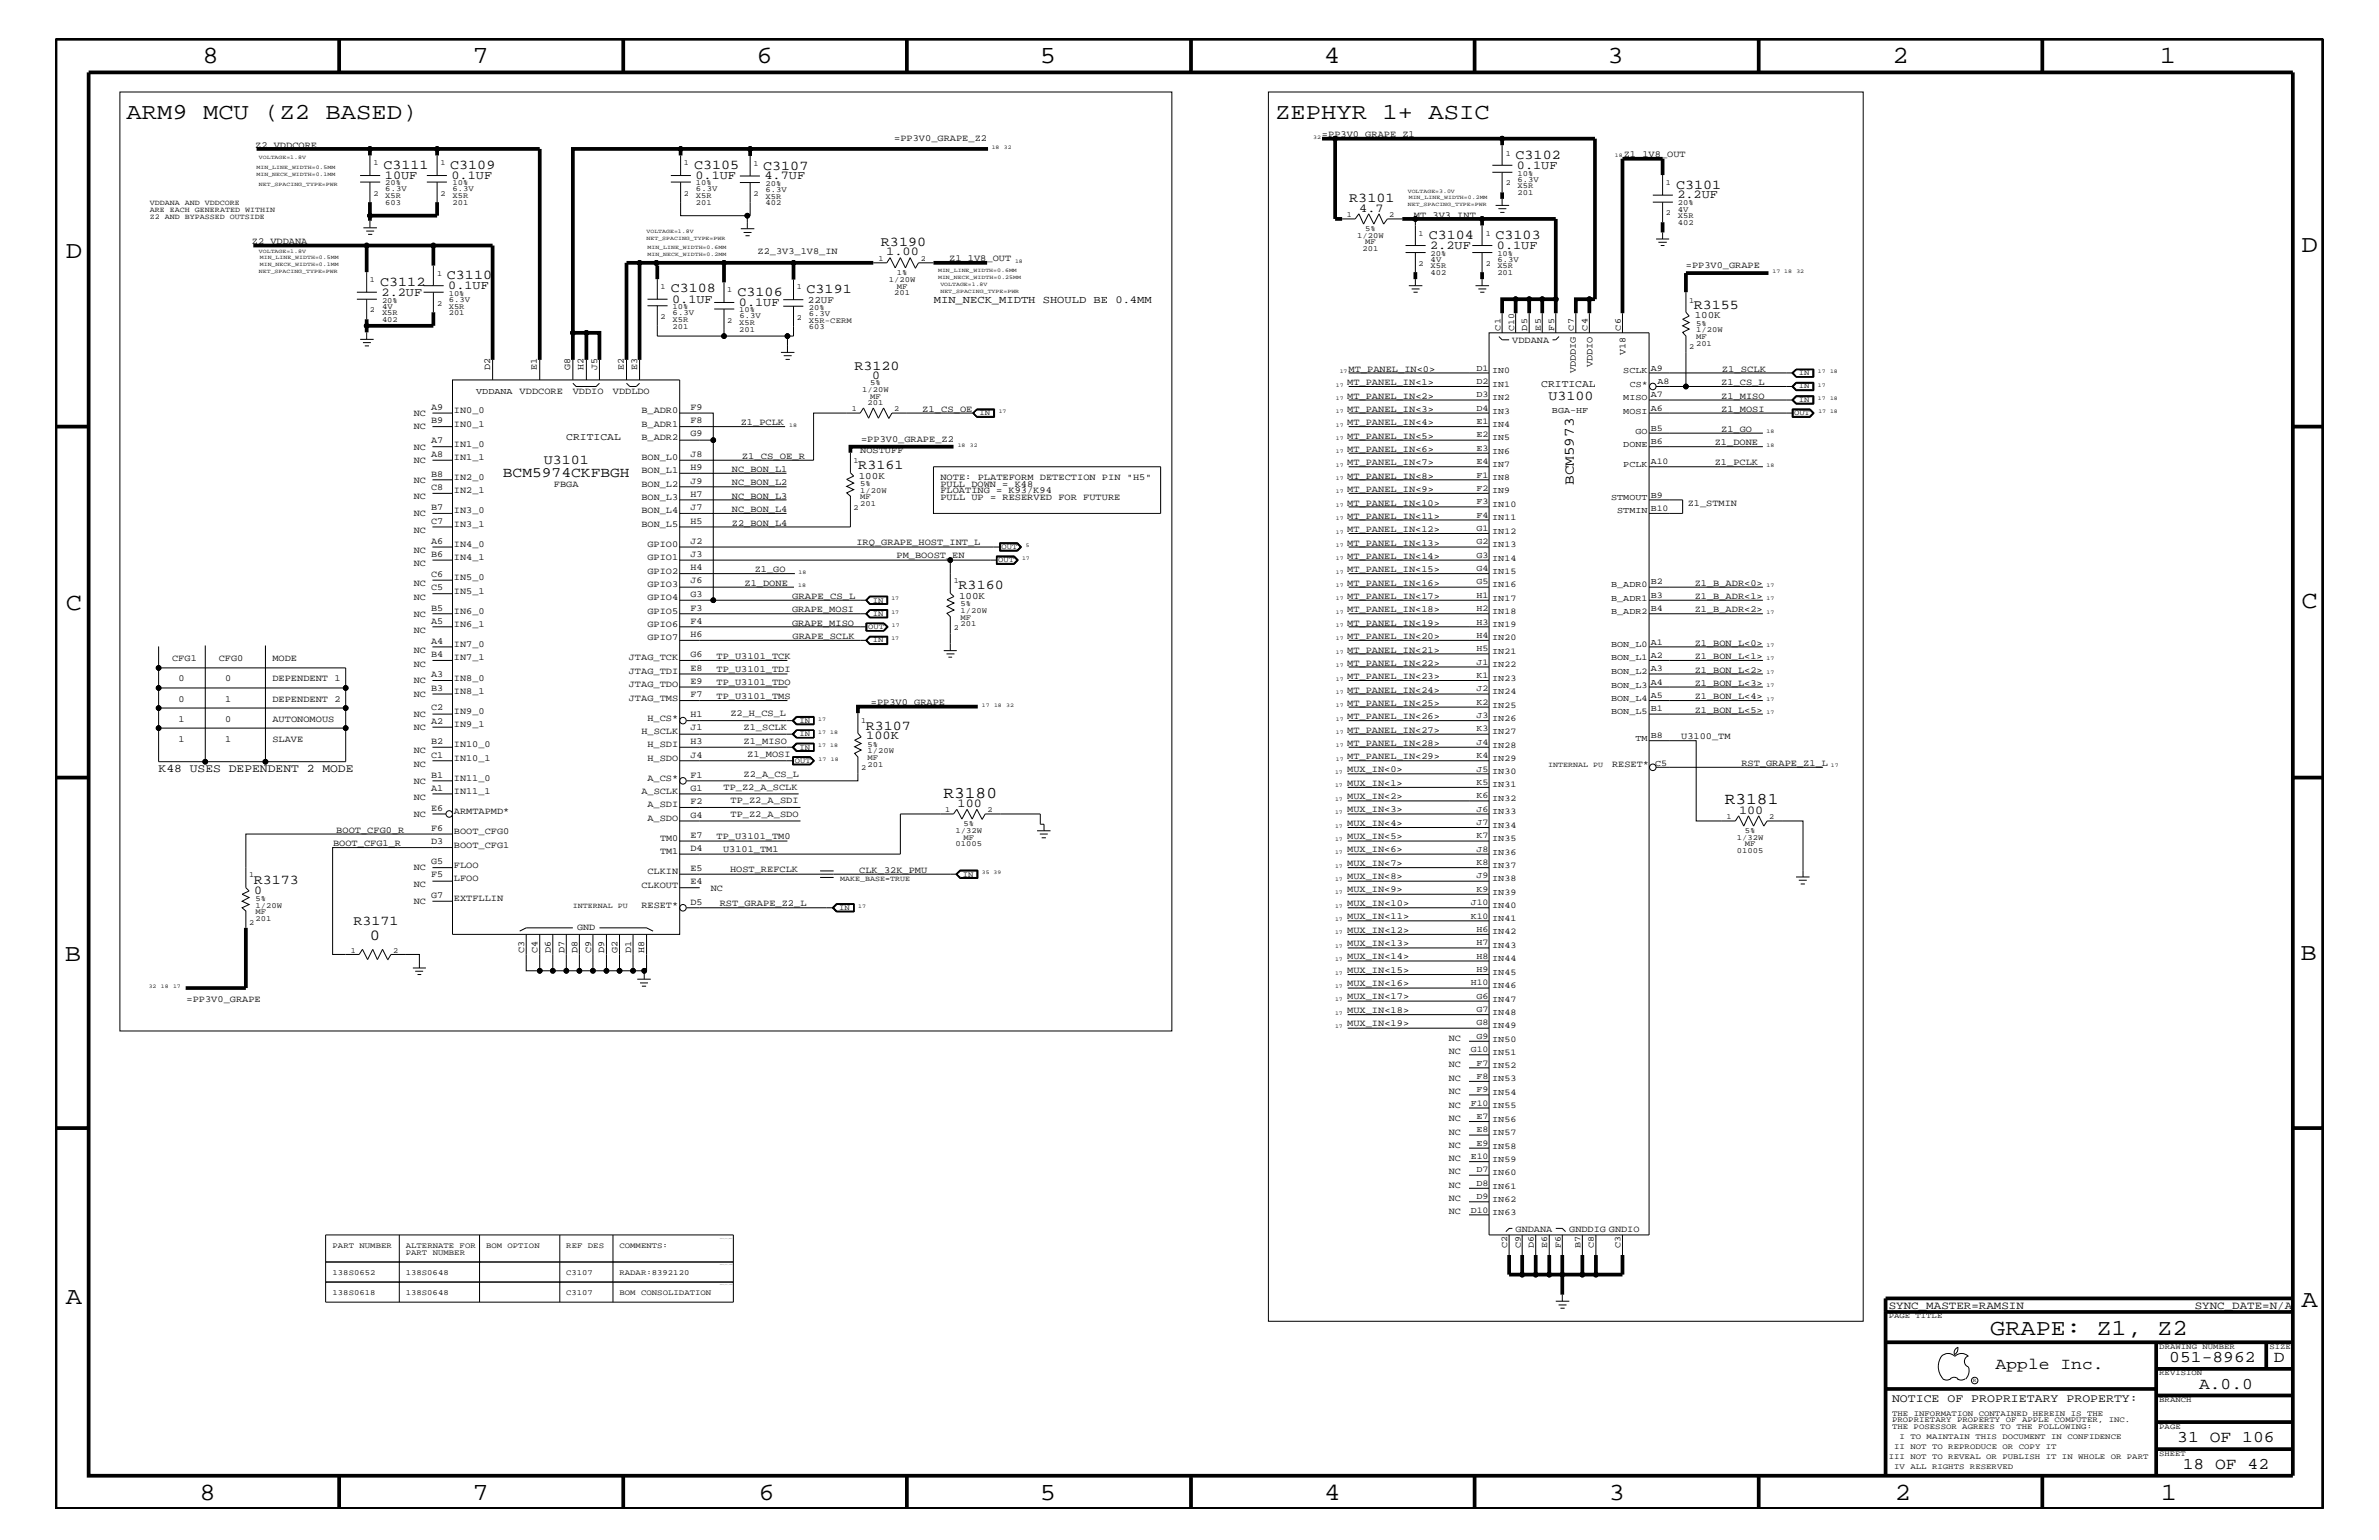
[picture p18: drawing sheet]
<svg xmlns="http://www.w3.org/2000/svg" width="432mm" height="279mm" viewBox="0 0 432 279" stroke-linecap="round" stroke-linejoin="round" font-family="sans-serif">
<defs><g id="words">
<g font-size="4.5">
<text x="36.7" y="11.5">8</text>
<text x="85.8" y="11.5">7</text>
<text x="137.3" y="11.5">6</text>
<text x="188.7" y="11.5">5</text>
<text x="240.3" y="11.5">4</text>
<text x="291.8" y="11.5">3</text>
<text x="343.5" y="11.5">2</text>
<text x="392" y="11.5">1</text>
<text x="11.9" y="46.8">D</text>
<text x="417.8" y="45.7">D</text>
<text x="11.9" y="110.6">C</text>
<text x="417.7" y="110.3">C</text>
<text x="11.8" y="174.3">B</text>
<text x="417.6" y="174.2">B</text>
<text x="11.9" y="236.7">A</text>
<text x="417.7" y="237.1">A</text>
<text x="36.2" y="272.1">8</text>
<text x="85.8" y="272.1">7</text>
<text x="137.7" y="272.1">6</text>
<text x="188.7" y="272.1">5</text>
<text x="240.4" y="272.1">4</text>
<text x="292" y="272.1">3</text>
<text x="343.9" y="272.1">2</text>
<text x="392.2" y="272.1">1</text>
</g>
<g font-size="4.1">
<text x="22.9" y="21.5">ARM9 MCU (Z2 BASED)</text>
<text x="231.5" y="21.5">ZEPHYR 1+ ASIC</text>
<text x="361.2" y="242.3">GRAPE: Z1, Z2</text>
</g>
<g font-size="3">
<text x="171.2" y="144.7">R3180</text>
<text x="313.1" y="145.9">R3181</text>
<text x="362.2" y="248.4">Apple Inc.</text>
<text x="393.7" y="247.1">051-8962</text>
<text x="399.2" y="252">A.0.0</text>
<text x="412.7" y="247.1">D</text>
<text x="395.2" y="261.6">31 OF 106</text>
<text x="396.2" y="266.6">18 OF 42</text>
</g>
<text font-size="2.8" x="67.1" y="170.6">0</text>
<g font-size="2.6">
<text x="91.3" y="86.5">BCM5974CKFBGH</text>
<text x="285.7" y="88" transform="rotate(-90 285.7 88)">BCM5973</text>
</g>
<g font-size="2.5">
<text x="275.1" y="28.8">C3102</text>
<text x="69.6" y="30.7">C3111</text>
<text x="81.7" y="30.7">C3109</text>
<text x="126" y="30.7">C3105</text>
<text x="138.5" y="30.8">C3107</text>
<text x="304.2" y="34.2">C3101</text>
<text x="244.9" y="36.7">R3101</text>
<text x="159.9" y="44.6">R3190</text>
<text x="259.3" y="43.4">C3104</text>
<text x="271.4" y="43.4">C3103</text>
<text x="69" y="51.8">C3112</text>
<text x="81.1" y="50.7">C3110</text>
<text x="121.8" y="53">C3108</text>
<text x="133.9" y="53.7">C3106</text>
<text x="146.4" y="53.2">C3191</text>
<text x="307.4" y="56">R3155</text>
<text x="155.1" y="67.1">R3120</text>
<text x="281.1" y="72.6">U3100</text>
<text x="98.7" y="84.1">U3101</text>
<text x="155.8" y="85">R3161</text>
<text x="174" y="106.9">R3160</text>
<text x="157.1" y="132.4">R3107</text>
<text x="46.1" y="160.3">R3173</text>
<text x="64.1" y="167.8">R3171</text>
</g>
<g font-size="2.2">
<text x="69.8" y="32.5">10UF</text>
<text x="82" y="32.5">0.1UF</text>
<text x="126.2" y="32.5">0.1UF</text>
<text x="138.8" y="32.5">4.7UF</text>
<text x="275.3" y="30.7">0.1UF</text>
<text x="246.7" y="38.4">4.7</text>
<text x="304.5" y="36">2.2UF</text>
<text x="160.9" y="46.3">1.00</text>
<text x="259.6" y="45.2">2.2UF</text>
<text x="271.7" y="45.2">0.1UF</text>
<text x="69.3" y="53.7">2.2UF</text>
<text x="81.4" y="52.4">0.1UF</text>
<text x="122" y="54.9">0.1UF</text>
<text x="134.1" y="55.5">0.1UF</text>
<text x="158.3" y="68.8">0</text>
<text x="157.2" y="134.1">100K</text>
<text x="173.8" y="146.4">100</text>
<text x="315.6" y="147.6">100</text>
<text x="46.1" y="162.2">0</text>
</g>
<g font-size="2.1">
<text x="28.8" y="140.2">K48 USES DEPENDENT 2 MODE</text>
<text x="343.4" y="254.4">NOTICE OF PROPRIETARY PROPERTY:</text>
</g>
<g font-size="2">
<text x="342.8" y="237.4">SYNC_MASTER=RAMSIN</text>
<text x="398.4" y="237.4">SYNC_DATE=N/A</text>
</g>
<g font-size="1.9">
<text x="169.5" y="55.1">MIN_NECK_MIDTH SHOULD BE 0.4MM</text>
<text x="279.7" y="70.2">CRITICAL</text>
<text x="102.8" y="79.9">CRITICAL</text>
</g>
<g font-size="1.8">
<text x="146.6" y="55">22UF</text>
<text x="307.6" y="57.8">100K</text>
<text x="155.9" y="86.9">100K</text>
<text x="174.1" y="108.7">100K</text>
</g>
<g font-size="1.7">
<text x="46.3" y="26.8">Z2_VDDCORE</text>
<text x="162.3" y="25.5">=PP3V0_GRAPE_Z2</text>
<text x="239.9" y="24.9">=PP3V0_GRAPE_Z1</text>
<text x="294.7" y="28.6">Z1_1V8_OUT</text>
<text x="256.6" y="39.5">MT_3V3_INT</text>
<text x="45.7" y="44.3">Z2_VDDANA</text>
<text x="137.5" y="46.2">Z2_3V3_1V8_IN</text>
<text x="172.3" y="47.4">Z1_1V8_OUT</text>
<text x="306" y="48.5">=PP3V0_GRAPE</text>
<text x="274.5" y="62.3">VDDANA</text>
<text x="295.1" y="64.4" transform="rotate(-90 295.1 64.4)">V18</text>
<text x="89" y="67.1" transform="rotate(-90 89 67.1)">D2</text>
<text x="94.3" y="71.6">VDDCORE</text>
<text x="97.5" y="67.1" transform="rotate(-90 97.5 67.1)">E1</text>
<text x="103.5" y="67.1" transform="rotate(-90 103.5 67.1)">G8</text>
<text x="104" y="71.6">VDDIO</text>
<text x="105.9" y="67.1" transform="rotate(-90 105.9 67.1)">H2</text>
<text x="108.4" y="67.1" transform="rotate(-90 108.4 67.1)">J5</text>
<text x="111.3" y="71.6">VDDLDO</text>
<text x="113.2" y="67.1" transform="rotate(-90 113.2 67.1)">E2</text>
<text x="115.7" y="67.1" transform="rotate(-90 115.7 67.1)">E3</text>
<text x="244.5" y="69.9">MT_PANEL_IN&lt;1&gt;</text>
<text x="244.8" y="67.5">MT_PANEL_IN&lt;0&gt;</text>
<text x="286" y="67.8" transform="rotate(-90 286 67.8)">VDDDIG</text>
<text x="289.1" y="66.7" transform="rotate(-90 289.1 66.7)">VDDIO</text>
<text x="312.4" y="69.9">Z1_CS_L</text>
<text x="312.5" y="67.5">Z1_SCLK</text>
<text x="75.1" y="77.9">NC</text>
<text x="75.1" y="75.5">NC</text>
<text x="78.2" y="74.4">A9</text>
<text x="78.2" y="76.8">B9</text>
<text x="82.4" y="77.4">IN0_1</text>
<text x="82.4" y="75">IN0_0</text>
<text x="116.4" y="77.4">B_ADR1</text>
<text x="116.4" y="75">B_ADR0</text>
<text x="125.3" y="74.4">F9</text>
<text x="125.3" y="76.8">F8</text>
<text x="134.5" y="77.2">Z1_PCLK</text>
<text x="167.4" y="74.7">Z1_CS_OE</text>
<text x="244.5" y="77.2">MT_PANEL_IN&lt;4&gt;</text>
<text x="244.5" y="72.3">MT_PANEL_IN&lt;2&gt;</text>
<text x="244.5" y="74.7">MT_PANEL_IN&lt;3&gt;</text>
<text x="312.4" y="72.3">Z1_MISO</text>
<text x="312.4" y="74.7">Z1_MOSI</text>
<text x="75.1" y="81.6">NC</text>
<text x="78.2" y="80.5">A7</text>
<text x="78.2" y="82.8">A8</text>
<text x="82.4" y="83.5">IN1_1</text>
<text x="82.4" y="81.1">IN1_0</text>
<text x="116.4" y="83.5">BON_L0</text>
<text x="116.4" y="79.9">B_ADR2</text>
<text x="125.3" y="79.2">G9</text>
<text x="125.3" y="82.8">J8</text>
<text x="134.6" y="83.3">Z1_CS_OE_R</text>
<text x="156.1" y="82.2">NOSTUFF</text>
<text x="156.3" y="80.1">=PP3V0_GRAPE_Z2</text>
<text x="244.5" y="79.6">MT_PANEL_IN&lt;5&gt;</text>
<text x="244.5" y="82">MT_PANEL_IN&lt;6&gt;</text>
<text x="311.2" y="80.8">Z1_DONE</text>
<text x="312.4" y="78.3">Z1_GO</text>
<text x="75.1" y="87.7">NC</text>
<text x="75.1" y="84">NC</text>
<text x="78.2" y="86.5">B8</text>
<text x="78.2" y="88.9">C8</text>
<text x="82.4" y="89.5">IN2_1</text>
<text x="82.4" y="87.1">IN2_0</text>
<text x="100.5" y="88.3">FBGA</text>
<text x="116.4" y="88.3">BON_L2</text>
<text x="116.4" y="85.9">BON_L1</text>
<text x="125.3" y="85.3">H9</text>
<text x="125.3" y="87.7">J9</text>
<text x="132.8" y="88.1">NC_BON_L2</text>
<text x="132.8" y="85.6">NC_BON_L1</text>
<text x="170.7" y="87.1">NOTE: PLATEFORM DETECTION PIN &quot;H5&quot;</text>
<text x="170.7" y="89.5">FLOATING = K93/K94</text>
<text x="170.7" y="88.3">PULL DOWN = K48</text>
<text x="244.5" y="86.9">MT_PANEL_IN&lt;8&gt;</text>
<text x="244.5" y="84.4">MT_PANEL_IN&lt;7&gt;</text>
<text x="244.5" y="89.3">MT_PANEL_IN&lt;9&gt;</text>
<text x="311.2" y="84.4">Z1_PCLK</text>
<text x="75.1" y="93.7">NC</text>
<text x="75.1" y="90.6">NC</text>
<text x="78.2" y="92.6">B7</text>
<text x="78.2" y="95">C7</text>
<text x="82.4" y="95.6">IN3_1</text>
<text x="82.4" y="93.2">IN3_0</text>
<text x="116.4" y="95.6">BON_L5</text>
<text x="116.4" y="93.2">BON_L4</text>
<text x="116.4" y="90.7">BON_L3</text>
<text x="125.3" y="90.1">H7</text>
<text x="125.3" y="92.6">J7</text>
<text x="125.3" y="95">H5</text>
<text x="132.8" y="90.5">NC_BON_L3</text>
<text x="132.8" y="92.9">NC_BON_L4</text>
<text x="132.8" y="95.4">Z2_BON_L4</text>
<text x="170.7" y="90.7">PULL UP = RESERVED FOR FUTURE</text>
<text x="244.5" y="91.7">MT_PANEL_IN&lt;10&gt;</text>
<text x="244.5" y="94.2">MT_PANEL_IN&lt;11&gt;</text>
<text x="306.3" y="91.7">Z1_STMIN</text>
<text x="75.1" y="96.7">NC</text>
<text x="75.1" y="100.4">NC</text>
<text x="78.2" y="98.7">A6</text>
<text x="78.2" y="101">B6</text>
<text x="82.4" y="101.6">IN4_1</text>
<text x="82.4" y="99.3">IN4_0</text>
<text x="117.5" y="101.6">GPIO1</text>
<text x="117.5" y="99.3">GPIO0</text>
<text x="125.3" y="98.7">J2</text>
<text x="125.3" y="101">J3</text>
<text x="155.4" y="98.9">IRQ_GRAPE_HOST_INT_L</text>
<text x="162.7" y="101.3">PM_BOOST_EN</text>
<text x="244.5" y="99">MT_PANEL_IN&lt;13&gt;</text>
<text x="244.5" y="96.5">MT_PANEL_IN&lt;12&gt;</text>
<text x="244.5" y="101.4">MT_PANEL_IN&lt;14&gt;</text>
<text x="75.1" y="106.4">NC</text>
<text x="75.1" y="102.7">NC</text>
<text x="78.2" y="104.7">C6</text>
<text x="78.2" y="107.1">C5</text>
<text x="82.4" y="107.7">IN5_1</text>
<text x="82.4" y="105.3">IN5_0</text>
<text x="117.5" y="104.1">GPIO2</text>
<text x="117.5" y="106.5">GPIO3</text>
<text x="125.3" y="103.5">H4</text>
<text x="125.3" y="105.9">J6</text>
<text x="135.1" y="106.3">Z1_DONE</text>
<text x="137" y="103.8">Z1_GO</text>
<text x="244.5" y="103.8">MT_PANEL_IN&lt;15&gt;</text>
<text x="244.5" y="106.3">MT_PANEL_IN&lt;16&gt;</text>
<text x="307.6" y="106.3">Z1_B_ADR&lt;0&gt;</text>
<text x="75.1" y="111.9">NC</text>
<text x="75.1" y="108.8">NC</text>
<text x="78.2" y="110.8">B5</text>
<text x="78.2" y="113.1">A5</text>
<text x="82.4" y="113.7">IN6_1</text>
<text x="82.4" y="111.4">IN6_0</text>
<text x="117.5" y="113.7">GPIO6</text>
<text x="117.5" y="111.4">GPIO5</text>
<text x="117.5" y="108.9">GPIO4</text>
<text x="125.3" y="108.3">G3</text>
<text x="125.3" y="110.8">F3</text>
<text x="125.3" y="113.1">F4</text>
<text x="143.8" y="108.7">GRAPE_CS_L</text>
<text x="143.8" y="113.6">GRAPE_MISO</text>
<text x="143.8" y="111.1">GRAPE_MOSI</text>
<text x="244.5" y="108.7">MT_PANEL_IN&lt;17&gt;</text>
<text x="244.5" y="111.1">MT_PANEL_IN&lt;18&gt;</text>
<text x="244.5" y="113.6">MT_PANEL_IN&lt;19&gt;</text>
<text x="307.6" y="108.7">Z1_B_ADR&lt;1&gt;</text>
<text x="307.6" y="111.1">Z1_B_ADR&lt;2&gt;</text>
<text x="75.1" y="118.6">NC</text>
<text x="75.1" y="114.9">NC</text>
<text x="78.2" y="116.8">A4</text>
<text x="78.2" y="119.2">B4</text>
<text x="82.4" y="119.8">IN7_1</text>
<text x="82.4" y="117.4">IN7_0</text>
<text x="114.1" y="119.8">JTAG_TCK</text>
<text x="117.5" y="116.2">GPIO7</text>
<text x="125.3" y="115.6">H6</text>
<text x="125.3" y="119.2">G6</text>
<text x="130" y="119.5">TP_U3101_TCK</text>
<text x="143.8" y="115.9">GRAPE_SCLK</text>
<text x="244.5" y="118.4">MT_PANEL_IN&lt;21&gt;</text>
<text x="244.5" y="115.9">MT_PANEL_IN&lt;20&gt;</text>
<text x="307.6" y="119.6">Z1_BON_L&lt;1&gt;</text>
<text x="307.6" y="117.2">Z1_BON_L&lt;0&gt;</text>
<text x="31.2" y="120">CFG1</text>
<text x="32.4" y="123.6">0</text>
<text x="39.7" y="120">CFG0</text>
<text x="40.9" y="123.6">0</text>
<text x="49.4" y="120">MODE</text>
<text x="49.4" y="123.6">DEPENDENT 1</text>
<text x="75.1" y="120.9">NC</text>
<text x="75.1" y="124">NC</text>
<text x="78.2" y="122.9">A3</text>
<text x="78.2" y="125.3">B3</text>
<text x="82.4" y="125.9">IN8_1</text>
<text x="82.4" y="123.5">IN8_0</text>
<text x="114.1" y="124.7">JTAG_TDO</text>
<text x="114.1" y="122.3">JTAG_TDI</text>
<text x="125.3" y="121.7">E8</text>
<text x="125.3" y="124.1">E9</text>
<text x="130" y="121.9">TP_U3101_TDI</text>
<text x="130" y="124.3">TP_U3101_TDO</text>
<text x="244.5" y="120.8">MT_PANEL_IN&lt;22&gt;</text>
<text x="244.5" y="125.7">MT_PANEL_IN&lt;24&gt;</text>
<text x="244.5" y="123.2">MT_PANEL_IN&lt;23&gt;</text>
<text x="307.6" y="122">Z1_BON_L&lt;2&gt;</text>
<text x="307.6" y="124.4">Z1_BON_L&lt;3&gt;</text>
<text x="32.4" y="130.9">1</text>
<text x="32.4" y="127.3">0</text>
<text x="40.9" y="130.9">0</text>
<text x="40.9" y="127.3">1</text>
<text x="49.4" y="127.3">DEPENDENT 2</text>
<text x="49.4" y="130.9">AUTONOMOUS</text>
<text x="75.1" y="126.4">NC</text>
<text x="75.1" y="130.1">NC</text>
<text x="78.2" y="128.9">C2</text>
<text x="78.2" y="131.3">A2</text>
<text x="82.4" y="131.9">IN9_1</text>
<text x="82.4" y="129.6">IN9_0</text>
<text x="114.1" y="127.1">JTAG_TMS</text>
<text x="117.5" y="130.8">H_CS*</text>
<text x="125.3" y="130.2">H1</text>
<text x="125.3" y="126.5">F7</text>
<text x="130" y="126.8">TP_U3101_TMS</text>
<text x="132.6" y="130">Z2_H_CS_L</text>
<text x="158.1" y="128">=PP3V0_GRAPE</text>
<text x="244.5" y="130.5">MT_PANEL_IN&lt;26&gt;</text>
<text x="244.5" y="128">MT_PANEL_IN&lt;25&gt;</text>
<text x="307.6" y="126.9">Z1_BON_L&lt;4&gt;</text>
<text x="307.6" y="129.3">Z1_BON_L&lt;5&gt;</text>
<text x="32.4" y="134.6">1</text>
<text x="40.9" y="134.6">1</text>
<text x="49.4" y="134.6">SLAVE</text>
<text x="75.1" y="132.4">NC</text>
<text x="75.1" y="136.7">NC</text>
<text x="78.2" y="135">B2</text>
<text x="78.2" y="137.4">C1</text>
<text x="82.4" y="135.6">IN10_0</text>
<text x="116.4" y="133.2">H_SCLK</text>
<text x="117.5" y="135.6">H_SDI</text>
<text x="125.3" y="132.5">J1</text>
<text x="125.3" y="135">H3</text>
<text x="125.3" y="137.4">J4</text>
<text x="135" y="134.9">Z1_MISO</text>
<text x="135" y="132.4">Z1_SCLK</text>
<text x="135.6" y="137.3">Z1_MOSI</text>
<text x="244.5" y="133">MT_PANEL_IN&lt;27&gt;</text>
<text x="244.5" y="135.3">MT_PANEL_IN&lt;28&gt;</text>
<text x="244.5" y="137.8">MT_PANEL_IN&lt;29&gt;</text>
<text x="305.1" y="134.1">U3100_TM</text>
<text x="75.1" y="142.2">NC</text>
<text x="75.1" y="139.1">NC</text>
<text x="78.2" y="141.1">B1</text>
<text x="78.2" y="143.5">A1</text>
<text x="82.4" y="141.7">IN11_0</text>
<text x="82.4" y="138">IN10_1</text>
<text x="117.5" y="138">H_SDO</text>
<text x="117.5" y="141.7">A_CS*</text>
<text x="125.3" y="141.1">F1</text>
<text x="125.3" y="143.5">G1</text>
<text x="131.3" y="143.4">TP_Z2_A_SCLK</text>
<text x="135" y="140.9">Z2_A_CS_L</text>
<text x="244.5" y="142.5">MUX_IN&lt;1&gt;</text>
<text x="244.5" y="140.1">MUX_IN&lt;0&gt;</text>
<text x="292.6" y="139.2">RESET*</text>
<text x="316.1" y="139">RST_GRAPE_Z1_L</text>
<text x="75.1" y="148.2">NC</text>
<text x="75.1" y="145.2">NC</text>
<text x="78.2" y="147.1">E6</text>
<text x="82.4" y="144">IN11_1</text>
<text x="82.4" y="147.7">ARMTAPMD*</text>
<text x="116.4" y="144">A_SCLK</text>
<text x="117.5" y="146.5">A_SDI</text>
<text x="117.5" y="149">A_SDO</text>
<text x="125.3" y="145.9">F2</text>
<text x="125.3" y="148.4">G4</text>
<text x="132.6" y="148.2">TP_Z2_A_SDO</text>
<text x="132.6" y="145.7">TP_Z2_A_SDI</text>
<text x="244.5" y="145">MUX_IN&lt;2&gt;</text>
<text x="244.5" y="147.3">MUX_IN&lt;3&gt;</text>
<text x="244.5" y="149.8">MUX_IN&lt;4&gt;</text>
<text x="60.5" y="153.4">BOOT_CFG1_R</text>
<text x="61" y="151.1">BOOT_CFG0_R</text>
<text x="78.2" y="150.7">F6</text>
<text x="78.2" y="153.2">D3</text>
<text x="82.4" y="153.8">BOOT_CFG1</text>
<text x="82.4" y="151.3">BOOT_CFG0</text>
<text x="119.8" y="152.6">TM0</text>
<text x="119.8" y="155">TM1</text>
<text x="125.3" y="152">E7</text>
<text x="125.3" y="154.4">D4</text>
<text x="130" y="152.2">TP_U3101_TM0</text>
<text x="131.2" y="154.6">U3101_TM1</text>
<text x="244.5" y="154.6">MUX_IN&lt;6&gt;</text>
<text x="244.5" y="152.3">MUX_IN&lt;5&gt;</text>
<text x="75.1" y="161">NC</text>
<text x="75.1" y="157.9">NC</text>
<text x="78.2" y="156.8">G5</text>
<text x="78.2" y="159.2">F5</text>
<text x="82.4" y="159.9">LFOO</text>
<text x="82.4" y="157.4">FLOO</text>
<text x="116.4" y="161.1">CLKOUT</text>
<text x="117.5" y="158.6">CLKIN</text>
<text x="125.3" y="158">E5</text>
<text x="125.3" y="160.5">E4</text>
<text x="129" y="161.6">NC</text>
<text x="132.5" y="158.3">HOST_REFCLK</text>
<text x="156" y="158.4">CLK_32K_PMU</text>
<text x="244.5" y="157.1">MUX_IN&lt;7&gt;</text>
<text x="244.5" y="159.5">MUX_IN&lt;8&gt;</text>
<text x="244.5" y="161.9">MUX_IN&lt;9&gt;</text>
<text x="75.1" y="164">NC</text>
<text x="78.2" y="162.8">G7</text>
<text x="82.4" y="163.5">EXTFLLIN</text>
<text x="116.4" y="164.7">RESET*</text>
<text x="125.3" y="164.1">D5</text>
<text x="130.6" y="164.4">RST_GRAPE_Z2_L</text>
<text x="244.5" y="164.4">MUX_IN&lt;10&gt;</text>
<text x="244.5" y="166.7">MUX_IN&lt;11&gt;</text>
<text x="95.2" y="172.8" transform="rotate(-90 95.2 172.8)">C3</text>
<text x="97.5" y="172.8" transform="rotate(-90 97.5 172.8)">C4</text>
<text x="100" y="172.8" transform="rotate(-90 100 172.8)">D6</text>
<text x="102.4" y="172.8" transform="rotate(-90 102.4 172.8)">D7</text>
<text x="104.7" y="168.7">GND</text>
<text x="104.8" y="172.8" transform="rotate(-90 104.8 172.8)">D8</text>
<text x="107.3" y="172.8" transform="rotate(-90 107.3 172.8)">C9</text>
<text x="109.6" y="172.8" transform="rotate(-90 109.6 172.8)">D9</text>
<text x="112.1" y="172.8" transform="rotate(-90 112.1 172.8)">G2</text>
<text x="114.6" y="172.8" transform="rotate(-90 114.6 172.8)">D1</text>
<text x="116.9" y="172.8" transform="rotate(-90 116.9 172.8)">H8</text>
<text x="244.5" y="169.2">MUX_IN&lt;12&gt;</text>
<text x="244.5" y="171.6">MUX_IN&lt;13&gt;</text>
<text x="244.5" y="174">MUX_IN&lt;14&gt;</text>
<text x="244.5" y="176.5">MUX_IN&lt;15&gt;</text>
<text x="244.5" y="178.9">MUX_IN&lt;16&gt;</text>
<text x="33.9" y="181.7">=PP3V0_GRAPE</text>
<text x="244.5" y="181.3">MUX_IN&lt;17&gt;</text>
<text x="244.5" y="183.8">MUX_IN&lt;18&gt;</text>
<text x="244.5" y="186.2">MUX_IN&lt;19&gt;</text>
<text x="263" y="188.8">NC</text>
<text x="263" y="191.3">NC</text>
<text x="263" y="193.7">NC</text>
<text x="263" y="196.1">NC</text>
<text x="263" y="203.4">NC</text>
<text x="263" y="198.6">NC</text>
<text x="263" y="200.9">NC</text>
<text x="263" y="208.2">NC</text>
<text x="263" y="205.9">NC</text>
<text x="263" y="213">NC</text>
<text x="263" y="210.7">NC</text>
<text x="263" y="215.5">NC</text>
<text x="263" y="220.3">NC</text>
<text x="263" y="218">NC</text>
<text x="275.1" y="223.5">GNDANA</text>
<text x="284.8" y="223.5">GNDDIG GNDIO</text>
</g>
<g font-size="1.6">
<text x="272.4" y="60" transform="rotate(-90 272.4 60)">C1</text>
<text x="274.8" y="60" transform="rotate(-90 274.8 60)">C10</text>
<text x="277.2" y="60" transform="rotate(-90 277.2 60)">D5</text>
<text x="279.7" y="60" transform="rotate(-90 279.7 60)">E5</text>
<text x="282.1" y="60" transform="rotate(-90 282.1 60)">F5</text>
<text x="285.7" y="60" transform="rotate(-90 285.7 60)">C7</text>
<text x="288.1" y="60" transform="rotate(-90 288.1 60)">C4</text>
<text x="294.2" y="60" transform="rotate(-90 294.2 60)">C6</text>
<text x="86.4" y="71.6">VDDANA</text>
<text x="268" y="67.3">D1</text>
<text x="268" y="69.7">D2</text>
<text x="270.8" y="67.8">IN0</text>
<text x="270.8" y="70.1">IN1</text>
<text x="294.6" y="67.8">SCLK</text>
<text x="295.8" y="70.1">CS*</text>
<text x="299.6" y="67.3">A9</text>
<text x="300.8" y="69.7">A8</text>
<text x="268" y="72.1">D3</text>
<text x="268" y="74.5">D4</text>
<text x="268" y="77">E1</text>
<text x="270.8" y="77.4">IN4</text>
<text x="270.8" y="75">IN3</text>
<text x="270.8" y="72.6">IN2</text>
<text x="281.7" y="74.9">BGA-HF</text>
<text x="294.6" y="75">MOSI</text>
<text x="294.6" y="72.6">MISO</text>
<text x="299.6" y="72.1">A7</text>
<text x="299.6" y="74.5">A6</text>
<text x="268" y="79.4">E2</text>
<text x="268" y="81.8">E3</text>
<text x="270.8" y="82.3">IN6</text>
<text x="270.8" y="79.9">IN5</text>
<text x="294.6" y="81.1">DONE</text>
<text x="296.8" y="78.7">GO</text>
<text x="299.6" y="80.5">B6</text>
<text x="299.6" y="78.2">B5</text>
<text x="268" y="84.2">E4</text>
<text x="268" y="86.6">F1</text>
<text x="268" y="89.1">F2</text>
<text x="270.8" y="89.5">IN9</text>
<text x="270.8" y="87.2">IN8</text>
<text x="270.8" y="84.7">IN7</text>
<text x="294.6" y="84.7">PCLK</text>
<text x="299.6" y="84.2">A10</text>
<text x="268" y="91.5">F3</text>
<text x="268" y="93.9">F4</text>
<text x="270.8" y="94.4">IN11</text>
<text x="270.8" y="92">IN10</text>
<text x="292.4" y="90.8">STMOUT</text>
<text x="293.5" y="93.2">STMIN</text>
<text x="299.6" y="90.3">B9</text>
<text x="299.6" y="92.7">B10</text>
<text x="268" y="96.4">G1</text>
<text x="268" y="98.7">G2</text>
<text x="268" y="101.2">G3</text>
<text x="270.8" y="96.8">IN12</text>
<text x="270.8" y="99.3">IN13</text>
<text x="270.8" y="101.7">IN14</text>
<text x="268" y="103.7">G4</text>
<text x="268" y="106">G5</text>
<text x="270.8" y="104.1">IN15</text>
<text x="270.8" y="106.5">IN16</text>
<text x="292.4" y="106.5">B_ADR0</text>
<text x="299.6" y="106">B2</text>
<text x="268" y="108.5">H1</text>
<text x="268" y="110.9">H2</text>
<text x="268" y="113.3">H3</text>
<text x="270.8" y="109">IN17</text>
<text x="270.8" y="111.4">IN18</text>
<text x="270.8" y="113.8">IN19</text>
<text x="292.4" y="111.4">B_ADR2</text>
<text x="292.4" y="109">B_ADR1</text>
<text x="299.6" y="108.5">B3</text>
<text x="299.6" y="110.9">B4</text>
<text x="268" y="115.8">H4</text>
<text x="268" y="118.1">H5</text>
<text x="270.8" y="118.6">IN21</text>
<text x="270.8" y="116.2">IN20</text>
<text x="292.4" y="119.8">BON_L1</text>
<text x="292.4" y="117.5">BON_L0</text>
<text x="299.6" y="117">A1</text>
<text x="299.6" y="119.4">A2</text>
<text x="268" y="120.6">J1</text>
<text x="268" y="123">K1</text>
<text x="268" y="125.4">J2</text>
<text x="270.8" y="121.1">IN22</text>
<text x="270.8" y="123.5">IN23</text>
<text x="270.8" y="125.9">IN24</text>
<text x="292.4" y="122.3">BON_L2</text>
<text x="292.4" y="124.7">BON_L3</text>
<text x="299.6" y="121.8">A3</text>
<text x="299.6" y="124.2">A4</text>
<text x="268" y="127.9">K2</text>
<text x="268" y="130.3">J3</text>
<text x="270.8" y="128.4">IN25</text>
<text x="270.8" y="130.8">IN26</text>
<text x="292.4" y="127.1">BON_L4</text>
<text x="292.4" y="129.6">BON_L5</text>
<text x="299.6" y="126.7">A5</text>
<text x="299.6" y="129.1">B1</text>
<text x="268" y="132.7">K3</text>
<text x="268" y="135.2">J4</text>
<text x="268" y="137.5">K4</text>
<text x="270.8" y="133.2">IN27</text>
<text x="270.8" y="135.7">IN28</text>
<text x="296.8" y="134.4">TM</text>
<text x="299.6" y="133.9">B8</text>
<text x="268" y="140">J5</text>
<text x="268" y="142.4">K5</text>
<text x="270.8" y="140.5">IN30</text>
<text x="270.8" y="142.9">IN31</text>
<text x="270.8" y="138">IN29</text>
<text x="300.4" y="139">C5</text>
<text x="268" y="144.8">K6</text>
<text x="268" y="147.3">J6</text>
<text x="268" y="149.7">J7</text>
<text x="270.8" y="145.3">IN32</text>
<text x="270.8" y="147.8">IN33</text>
<text x="268" y="152.1">K7</text>
<text x="268" y="154.5">J8</text>
<text x="270.8" y="150.1">IN34</text>
<text x="270.8" y="152.6">IN35</text>
<text x="270.8" y="155.1">IN36</text>
<text x="268" y="157">K8</text>
<text x="268" y="159.4">J9</text>
<text x="268" y="161.8">K9</text>
<text x="270.8" y="157.4">IN37</text>
<text x="270.8" y="159.9">IN38</text>
<text x="267" y="164.2">J10</text>
<text x="267" y="166.7">K10</text>
<text x="270.8" y="167.2">IN41</text>
<text x="270.8" y="164.7">IN40</text>
<text x="270.8" y="162.3">IN39</text>
<text x="268" y="169.1">H6</text>
<text x="268" y="171.5">H7</text>
<text x="268" y="173.9">H8</text>
<text x="270.8" y="172">IN43</text>
<text x="270.8" y="169.5">IN42</text>
<text x="267" y="178.8">H10</text>
<text x="268" y="176.4">H9</text>
<text x="270.8" y="179.3">IN46</text>
<text x="270.8" y="176.8">IN45</text>
<text x="270.8" y="174.4">IN44</text>
<text x="268" y="181.2">G6</text>
<text x="268" y="183.7">G7</text>
<text x="270.8" y="184.1">IN48</text>
<text x="270.8" y="181.7">IN47</text>
<text x="267" y="190.9">G10</text>
<text x="268" y="186">G8</text>
<text x="268" y="188.5">G9</text>
<text x="270.8" y="191.4">IN51</text>
<text x="270.8" y="189">IN50</text>
<text x="270.8" y="186.5">IN49</text>
<text x="268" y="193.3">F7</text>
<text x="268" y="195.8">F8</text>
<text x="270.8" y="196.2">IN53</text>
<text x="270.8" y="193.8">IN52</text>
<text x="267" y="200.6">F10</text>
<text x="268" y="198.1">F9</text>
<text x="268" y="203.1">E7</text>
<text x="270.8" y="203.5">IN56</text>
<text x="270.8" y="201.1">IN55</text>
<text x="270.8" y="198.7">IN54</text>
<text x="268" y="205.4">E8</text>
<text x="268" y="207.9">E9</text>
<text x="270.8" y="208.4">IN58</text>
<text x="270.8" y="205.9">IN57</text>
<text x="267" y="210.3">E10</text>
<text x="268" y="212.7">D7</text>
<text x="268" y="215.2">D8</text>
<text x="270.8" y="213.2">IN60</text>
<text x="270.8" y="215.7">IN61</text>
<text x="270.8" y="210.8">IN59</text>
<text x="267" y="220">D10</text>
<text x="268" y="217.5">D9</text>
<text x="270.8" y="218">IN62</text>
<text x="270.8" y="220.5">IN63</text>
<text x="273.6" y="226.4" transform="rotate(-90 273.6 226.4)">C2</text>
<text x="276" y="226.4" transform="rotate(-90 276 226.4)">C9</text>
<text x="278.4" y="226.4" transform="rotate(-90 278.4 226.4)">D6</text>
<text x="280.8" y="226.4" transform="rotate(-90 280.8 226.4)">E6</text>
<text x="283.3" y="226.4" transform="rotate(-90 283.3 226.4)">F6</text>
<text x="286.9" y="226.4" transform="rotate(-90 286.9 226.4)">B7</text>
<text x="289.3" y="226.4" transform="rotate(-90 289.3 226.4)">C8</text>
<text x="294.1" y="226.4" transform="rotate(-90 294.1 226.4)">C3</text>
</g>
<g font-size="1.4">
<text x="273.3" y="28.2">1</text>
<text x="67.8" y="30">1</text>
<text x="67.8" y="35.5">2</text>
<text x="69.9" y="33.6">20%</text>
<text x="69.9" y="34.7">6.3V</text>
<text x="79.9" y="30">1</text>
<text x="79.9" y="35.5">2</text>
<text x="82.1" y="34.7">6.3V</text>
<text x="82.1" y="33.6">10%</text>
<text x="124.1" y="30">1</text>
<text x="124.1" y="35.5">2</text>
<text x="126.3" y="33.6">10%</text>
<text x="126.3" y="34.7">6.3V</text>
<text x="136.7" y="30.2">1</text>
<text x="136.7" y="35.6">2</text>
<text x="138.9" y="34.8">6.3V</text>
<text x="138.9" y="33.7">20%</text>
<text x="273.3" y="33.6">2</text>
<text x="275.4" y="35.3">201</text>
<text x="275.4" y="34.1">X5R</text>
<text x="275.4" y="31.9">10%</text>
<text x="275.4" y="33">6.3V</text>
<text x="302.3" y="33.6">1</text>
<text x="27.2" y="38.6">ARE EACH GENERATED WITHIN</text>
<text x="27.2" y="39.7">Z2 AND BYPASSED OUTSIDE</text>
<text x="27.2" y="37.3">VDDANA AND VDDCORE</text>
<text x="69.9" y="37.2">603</text>
<text x="69.9" y="36">X5R</text>
<text x="82.1" y="37.2">201</text>
<text x="82.1" y="36">X5R</text>
<text x="126.3" y="37.2">201</text>
<text x="126.3" y="36">X5R</text>
<text x="138.9" y="37.3">402</text>
<text x="138.9" y="36.1">X5R</text>
<text x="244.4" y="39.4">1</text>
<text x="247.8" y="41.9">5%</text>
<text x="252.1" y="39.4">2</text>
<text x="302.3" y="39.1">2</text>
<text x="304.5" y="39.6">X5R</text>
<text x="304.5" y="37.3">20%</text>
<text x="304.5" y="40.8">402</text>
<text x="304.5" y="38.4">4V</text>
<text x="159.4" y="47.4">1</text>
<text x="167.1" y="47.4">2</text>
<text x="246.3" y="43.1">1/20W</text>
<text x="247.3" y="45.6">201</text>
<text x="247.8" y="44.3">MF</text>
<text x="257.5" y="42.8">1</text>
<text x="259.7" y="46.4">20%</text>
<text x="259.7" y="47.5">4V</text>
<text x="269.7" y="42.8">1</text>
<text x="271.8" y="47.5">6.3V</text>
<text x="271.8" y="46.4">10%</text>
<text x="67.1" y="51.3">1</text>
<text x="79.3" y="50.1">1</text>
<text x="81.4" y="53.7">10%</text>
<text x="119.9" y="52.4">1</text>
<text x="132" y="53">1</text>
<text x="144.6" y="52.5">1</text>
<text x="161.3" y="51.1">1/20W</text>
<text x="162.3" y="53.5">201</text>
<text x="162.8" y="52.4">MF</text>
<text x="162.8" y="49.9">1%</text>
<text x="257.5" y="48.2">2</text>
<text x="259.7" y="48.7">X5R</text>
<text x="259.7" y="49.9">402</text>
<text x="269.7" y="48.2">2</text>
<text x="271.8" y="49.9">201</text>
<text x="271.8" y="48.7">X5R</text>
<text x="67.1" y="56.7">2</text>
<text x="69.3" y="54.9">20%</text>
<text x="69.3" y="57.2">X5R</text>
<text x="69.3" y="58.4">402</text>
<text x="69.3" y="56">4V</text>
<text x="79.3" y="55.5">2</text>
<text x="81.4" y="57.2">201</text>
<text x="81.4" y="56">X5R</text>
<text x="81.4" y="54.7">6.3V</text>
<text x="119.9" y="57.9">2</text>
<text x="122.1" y="56.1">10%</text>
<text x="122.1" y="59.6">201</text>
<text x="122.1" y="58.4">X5R</text>
<text x="122.1" y="57.2">6.3V</text>
<text x="132" y="58.5">2</text>
<text x="134.2" y="59">X5R</text>
<text x="134.2" y="56.7">10%</text>
<text x="134.2" y="57.8">6.3V</text>
<text x="144.6" y="58">2</text>
<text x="146.8" y="59.7">603</text>
<text x="146.8" y="56.2">20%</text>
<text x="146.8" y="58.5">X5R-CERM</text>
<text x="146.8" y="57.3">6.3V</text>
<text x="306.6" y="54.9">1</text>
<text x="307.8" y="59.1">5%</text>
<text x="134.2" y="60.2">201</text>
<text x="306.6" y="63.4">2</text>
<text x="307.8" y="60.3">1/20W</text>
<text x="307.8" y="62.8">201</text>
<text x="307.8" y="61.6">MF</text>
<text x="156.5" y="71.1">1/20W</text>
<text x="157.9" y="69.9">5%</text>
<text x="326.5" y="68.1">IN</text>
<text x="326.5" y="70.5">IN</text>
<text x="154.6" y="74.6">1</text>
<text x="157.5" y="73.5">201</text>
<text x="157.9" y="72.3">MF</text>
<text x="162.3" y="74.6">2</text>
<text x="177.8" y="75.4">IN</text>
<text x="325.6" y="75.4">OUT</text>
<text x="326.5" y="72.9">IN</text>
<text x="154.9" y="84">1</text>
<text x="156.1" y="88.3">5%</text>
<text x="156.1" y="89.4">1/20W</text>
<text x="154.9" y="92.5">2</text>
<text x="156.1" y="90.6">MF</text>
<text x="156.1" y="91.9">201</text>
<text x="181.8" y="99.6">OUT</text>
<text x="173.1" y="105.8">1</text>
<text x="181.2" y="102.1">OUT</text>
<text x="158.4" y="109.3">IN</text>
<text x="158.4" y="111.7">IN</text>
<text x="174.3" y="113.7">201</text>
<text x="174.3" y="112.5">MF</text>
<text x="174.3" y="110">5%</text>
<text x="174.3" y="111.3">1/20W</text>
<text x="157.6" y="114.2">OUT</text>
<text x="158.4" y="116.5">IN</text>
<text x="173.1" y="114.3">2</text>
<text x="145.1" y="131.1">IN</text>
<text x="156.3" y="131.3">1</text>
<text x="145.1" y="133.5">IN</text>
<text x="145.1" y="136">IN</text>
<text x="157.5" y="135.5">5%</text>
<text x="157.5" y="138">MF</text>
<text x="157.5" y="136.7">1/20W</text>
<text x="144.3" y="138.4">OUT</text>
<text x="156.3" y="139.7">2</text>
<text x="157.5" y="139.1">201</text>
<text x="281" y="139.2">INTERNAL PU</text>
<text x="171.5" y="147.3">1</text>
<text x="174.9" y="149.9">5%</text>
<text x="179.2" y="147.3">2</text>
<text x="313.4" y="148.5">1</text>
<text x="321.1" y="148.5">2</text>
<text x="173.4" y="153.5">01005</text>
<text x="173.4" y="151.1">1/32W</text>
<text x="174.9" y="152.3">MF</text>
<text x="315.3" y="154.7">01005</text>
<text x="315.3" y="152.3">1/32W</text>
<text x="316.7" y="151.1">5%</text>
<text x="316.7" y="153.5">MF</text>
<text x="45.2" y="159.2">1</text>
<text x="152.5" y="159.9">MAKE_BASE=TRUE</text>
<text x="174.8" y="159">IN</text>
<text x="45.2" y="167.8">2</text>
<text x="46.4" y="167.1">201</text>
<text x="46.4" y="163.5">5%</text>
<text x="46.4" y="165.9">MF</text>
<text x="46.4" y="164.7">1/20W</text>
<text x="104" y="164.7">INTERNAL PU</text>
<text x="152.3" y="165">IN</text>
<text x="63.7" y="172.8">1</text>
<text x="71.4" y="172.8">2</text>
<text x="60.4" y="226.5">PART NUMBER</text>
<text x="73.7" y="226.5">ALTERNATE FOR</text>
<text x="73.7" y="227.7">PART NUMBER</text>
<text x="88.2" y="226.5">BOM OPTION</text>
<text x="102.8" y="226.5">REF DES</text>
<text x="112.4" y="226.5">COMMENTS:</text>
<text x="60.4" y="231.3">138S0652</text>
<text x="73.7" y="231.3">138S0648</text>
<text x="102.8" y="231.3">C3107</text>
<text x="112.4" y="231.3">RADAR:8392120</text>
<text x="60.4" y="235">138S0618</text>
<text x="73.7" y="235">138S0648</text>
<text x="102.8" y="235">C3107</text>
<text x="112.4" y="235">BOM CONSOLIDATION</text>
<text x="342.8" y="239.2">PAGE TITLE</text>
<text x="391.9" y="244.7">DRAWING NUMBER</text>
<text x="411.9" y="244.7">SIZE</text>
<text x="391.9" y="249.5">REVISION</text>
<text x="343.4" y="256.8">THE INFORMATION CONTAINED HEREIN IS THE</text>
<text x="391.9" y="254.4">BRANCH</text>
<text x="343.4" y="259.3">THE POSESSOR AGREES TO THE FOLLOWING:</text>
<text x="343.4" y="258">PROPRIETARY PROPERTY OF APPLE COMPUTER, INC.</text>
<text x="343.8" y="262.9">II NOT TO REPRODUCE OR COPY IT</text>
<text x="344.8" y="261.1">I TO MAINTAIN THIS DOCUMENT IN CONFIDENCE</text>
<text x="391.9" y="259.3">PAGE</text>
<text x="342.8" y="264.7">III NOT TO REVEAL OR PUBLISH IT IN WHOLE OR PART</text>
<text x="343.8" y="266.6">IV ALL RIGHTS RESERVED</text>
<text x="391.9" y="264.1">SHEET</text>
</g>
<g font-size="1">
<text x="47" y="28.9">VOLTAGE=1.8V</text>
<text x="180" y="27">18</text>
<text x="182.2" y="27">32</text>
<text x="238.3" y="25.2">32</text>
<text x="293.1" y="28.6">18</text>
<text x="46.6" y="30.7">MIN_LINE_WIDTH=0.5MM</text>
<text x="46.6" y="31.9">MIN_NECK_WIDTH=0.1MM</text>
<text x="47" y="33.7">NET_SPACING_TYPE=PWR</text>
<text x="255.5" y="35">VOLTAGE=3.0V</text>
<text x="255.5" y="37.4">NET_SPACING_TYPE=PWR</text>
<text x="255.7" y="36.1">MIN_LINE_WIDTH=0.2MM</text>
<text x="47" y="45.9">VOLTAGE=1.8V</text>
<text x="47.2" y="47">MIN_LINE_WIDTH=0.5MM</text>
<text x="117.3" y="43.5">NET_SPACING_TYPE=PWR</text>
<text x="117.3" y="42.3">VOLTAGE=1.8V</text>
<text x="117.5" y="46.4">MIN_NECK_WIDTH=0.2MM</text>
<text x="117.5" y="45.2">MIN_LINE_WIDTH=0.6MM</text>
<text x="184.2" y="47.7">18</text>
<text x="47" y="49.6">NET_SPACING_TYPE=PWR</text>
<text x="47.2" y="48.2">MIN_NECK_WIDTH=0.1MM</text>
<text x="170.3" y="49.4">MIN_LINE_WIDTH=0.6MM</text>
<text x="170.3" y="50.7">MIN_NECK_WIDTH=0.25MM</text>
<text x="170.7" y="51.9">VOLTAGE=1.8V</text>
<text x="170.7" y="53.2">NET_SPACING_TYPE=PWR</text>
<text x="321.7" y="49.6">17 18</text>
<text x="326.1" y="49.6">32</text>
<text x="242.5" y="70.1">17</text>
<text x="243.2" y="67.7">17</text>
<text x="330" y="67.7">17</text>
<text x="330" y="70.1">17</text>
<text x="332.2" y="67.7">18</text>
<text x="143.3" y="77.4">18</text>
<text x="181.3" y="75">17</text>
<text x="242.5" y="72.6">17</text>
<text x="242.5" y="75">17</text>
<text x="242.5" y="77.4">17</text>
<text x="330" y="72.6">17</text>
<text x="330" y="75">17 18</text>
<text x="332.2" y="72.6">18</text>
<text x="173.8" y="81.1">18</text>
<text x="176" y="81.1">32</text>
<text x="242.5" y="79.9">17</text>
<text x="242.5" y="82.2">17</text>
<text x="320.6" y="78.6">18</text>
<text x="320.6" y="81.1">18</text>
<text x="242.5" y="87.1">17</text>
<text x="242.5" y="84.7">17</text>
<text x="242.5" y="89.5">17</text>
<text x="320.6" y="84.7">18</text>
<text x="242.5" y="92">17</text>
<text x="242.5" y="94.3">17</text>
<text x="185.5" y="101.6">17</text>
<text x="186.2" y="99.3">5</text>
<text x="242.5" y="99.3">17</text>
<text x="242.5" y="96.8">17</text>
<text x="242.5" y="101.6">17</text>
<text x="144.9" y="106.5">18</text>
<text x="144.9" y="104.1">18</text>
<text x="242.5" y="104.1">17</text>
<text x="242.5" y="106.5">17</text>
<text x="320.6" y="106.5">17</text>
<text x="161.8" y="108.9">17</text>
<text x="161.8" y="111.4">17</text>
<text x="161.9" y="113.7">17</text>
<text x="242.5" y="108.9">17</text>
<text x="242.5" y="111.4">17</text>
<text x="242.5" y="113.7">17</text>
<text x="320.6" y="108.9">17</text>
<text x="320.6" y="111.4">17</text>
<text x="161.8" y="116.2">17</text>
<text x="242.5" y="118.6">17</text>
<text x="242.5" y="116.2">17</text>
<text x="320.6" y="119.8">17</text>
<text x="320.6" y="117.4">17</text>
<text x="242.5" y="121">17</text>
<text x="242.5" y="125.9">17</text>
<text x="242.5" y="123.5">17</text>
<text x="320.6" y="122.3">17</text>
<text x="320.6" y="124.7">17</text>
<text x="148.5" y="130.8">17</text>
<text x="178.2" y="128.2">17</text>
<text x="180.4" y="128.2">18</text>
<text x="182.6" y="128.2">32</text>
<text x="242.5" y="130.8">17</text>
<text x="242.5" y="128.3">17</text>
<text x="320.6" y="127.1">17</text>
<text x="320.6" y="129.6">17</text>
<text x="148.5" y="133.2">17</text>
<text x="148.5" y="135.6">17</text>
<text x="150.7" y="133.2">18</text>
<text x="150.7" y="135.6">18</text>
<text x="242.5" y="133.2">17</text>
<text x="242.5" y="135.6">17</text>
<text x="148.6" y="138">17</text>
<text x="150.8" y="138">18</text>
<text x="242.3" y="142.9">17</text>
<text x="242.3" y="140.4">17</text>
<text x="242.5" y="138">17</text>
<text x="332.3" y="139.2">17</text>
<text x="242.3" y="145.3">17</text>
<text x="242.3" y="147.7">17</text>
<text x="242.3" y="155">17</text>
<text x="242.3" y="152.6">17</text>
<text x="242.3" y="150.1">17</text>
<text x="178.2" y="158.6">35 39</text>
<text x="242.3" y="157.4">17</text>
<text x="242.3" y="159.9">17</text>
<text x="155.8" y="164.7">17</text>
<text x="242.3" y="162.2">17</text>
<text x="242.3" y="164.7">17</text>
<text x="242.3" y="167.1">17</text>
<text x="242.3" y="169.5">17</text>
<text x="242.3" y="172">17</text>
<text x="27" y="179.3">32</text>
<text x="29.2" y="179.3">18</text>
<text x="31.4" y="179.3">17</text>
<text x="242.3" y="174.4">17</text>
<text x="242.3" y="176.8">17</text>
<text x="242.3" y="179.3">17</text>
<text x="242.3" y="181.6">17</text>
<text x="242.3" y="184.1">17</text>
<text x="242.3" y="186.5">17</text>
<text x="358.1" y="250.7">R</text>
</g>
</g></defs>
<g fill="none" stroke="#000" stroke-width=".18">
<path d="M21.8 16.7h190.9v170.4h-190.9zM230.2 16.7h108v223h-108zM65.4 31.8h3.6M65.4 33h3.6M67.1 28.2v3.6M67.1 33v3.7M77.5 31.8h3.6M77.5 33h3.6M79.3 28.2v3.6M79.3 33v3.7M121.8 31.8h3.6M121.8 33h3.6"/>
<path d="M123.5 33v6.1h12.1v2.4M123.5 28.2v3.6M134.3 31.9h3.6M134.3 33.1h3.6M136.2 28.3v3.6M136.2 33.1v6h-.6M243.6 39.7h2.4l.6-.9 .9 1.9 .9-1.9 1 1.9 .9-1.9 .8 1.9 .7-1h2.7M256.9 39.7v4.8M270.9 31.3h3.6M270.9 30h3.6M271.5 37.3h2.4M272 37.9h1.4"/>
<path d="M272.3 38.5h.8M272.6 26.3v3.7M272.6 31.3v3.6M272.6 36.1v1.2M300 35.4h3.6M300 36.7h3.6M301.8 31.8v3.6M301.8 36.7v3.6M64.8 53h3.6M64.8 54.3h3.6M66 41.3h2.4M66.5 41.9h1.4"/>
<path d="M66.6 49.4v3.6M66.6 54.3v3.6M66.8 42.5h.8M67.1 40.1v1.2M76.9 51.8h3.6M76.9 53h3.6M78.7 48.2v3.6M78.7 53v3.7M117.5 54.3h3.7M117.5 55.5h3.7M119.3 55.5v5.5h12.1v-4.9M119.3 50.6v3.7"/>
<path d="M129.6 54.9h3.7M129.6 56.1h3.7M131.4 51.2v3.7M134.5 41.5h2.4M135 42.2h1.4M135.3 42.8h.8M142.2 55.6h3.6M142.2 54.4h3.6M144 50.7v3.7M144 55.6v5.4h-1.1M158.5 47.7h2.5l.6-.9 .9 1.8 .9-1.8 .9 1.8 .9-1.9 .9 1.9M169.4 47.7h-2.7l-.6 1"/>
<path d="M255.1 44.5h3.7M255.1 45.8h3.7M255.7 51.8h2.5M256.2 52.4h1.5M256.6 53h.7M256.9 45.8v3.6M256.9 50.6v1.2M267.2 44.5h3.7M267.2 45.8h3.7M267.8 51.8h2.5M268.3 52.4h1.5M268.7 53h.7"/>
<path d="M269 40.9v3.6M269 45.8v3.6M269 50.6v1.2M272.6 56.8v3.6M275.1 56.8v3.6M277.6 56.8v3.6M279.9 56.8v3.6M282.4 56.8v3.6M286 56.8v3.6M288.5 56.8v3.6M294.5 56.8v3.6M300.6 43.4h2.4"/>
<path d="M301 44h1.5M301.4 44.5h.7M301.8 42.2v1.2M306 53v3.7l.6 .6-1.2 .6 1.2 .6-1.2 .6 1.2 .6-1.2 .6 .6 .7v9.1h19.5M65.4 61.6h2.4M65.9 62.2h1.4M66.2 62.8h.8M66.6 60.3v1.3M78.5 74.9h3.6M78.5 77.4h3.6M82.1 68.9h41.3v100.6h-41.3zM89.4 65.3v3.6"/>
<path d="M98 65.3v3.6M104 69.5l.6 .6h3.6l.6-.6M104 65.3v3.6M106.4 65.3v3.6M108.8 65.3v3.6M113.7 65.3v3.6M116.1 65.3v3.6M116.1 69.5l-.6 .6h-1.2l-.6-.6M123.4 74.9h6.1v5h-6.1M123.4 77.4h19.1M129.5 79.9v29h27.8M131.4 61h11.5v2.9"/>
<path d="M141.7 63.9h2.5M142.2 64.5h1.5M142.6 65.2h.7M161.3 75.9l-.9-1.9-1 1.9-.9-1.9-.8 1.9-1-1.9-.6 .9h-8.4v8.6h-24.3M176.5 74.9l.8-.7h3.2v1.5h-3.2zM176.6 74.9l.7 .8M176.6 74.9l.7 .7h3.1M176.6 74.9l.7-.6h3.1v1.4M176.7 74.9h-14.8l-.6 1.1M177.3 74.4h3.1M177.3 74.4l-.7 .5M180.4 74.4v1.1h-3.1l-.6-.6 .6-.5"/>
<path d="M244.8 74.9h25.5M244.8 67.7h25.5M244.8 70.1h25.5M244.8 72.6h25.5M244.8 79.9h25.5M244.8 77.4h25.5M270.3 60.4h29v163.7h-29zM272.1 61.1l.5 .6h1.3M283 61.1l-.6 .6h-.6M299.3 74.9h26.2M299.3 67.7h26.2M299.3 72.6h26.2"/>
<path d="M299.3 78.6h20.7M300.6 70.1h5.4M325.2 70.1l.8-.7h3.2v1.5h-3.2zM325.2 72.6l.8-.8h3.2v1.5h-3.2zM325.3 74.2h3.2l.8 .7-.8 .8h-3.2zM325.3 74.3h3.2l.7 .6-.7 .8M325.4 67.7l.6-.6h3.1v1.2h-3.1zM325.4 74.4h3.1l.6 .5-.6 .7h-3.1zM325.5 70.1l.6-.6h2.9v1.2h-2.9zM325.5 74.4v1.1h2.9l.6-.6-.6-.5M326 67h3.2v1.4h-3.2M326 69.4h3.2"/>
<path d="M326 71.9h3.1v1.3h-3.1l-.6-.6zM326 69.4l-.6 .7 .6 .7M326 67l-.7 .7 .7 .7M326 69.4l-.7 .7 .7 .7M326 71.8l-.7 .8 .7 .7h3.2M326 67l-.8 .7 .8 .7M326 70.8h3.2M326.1 67.1l-.6 .6 .6 .6M326.1 73.2l-.6-.6 .6-.6h2.9v1.2M329 67.1v1.2M329.1 69.4v1.4M78.5 99.2h3.6"/>
<path d="M78.5 89.5h3.6M78.5 87.1h3.6M78.5 81h3.6M78.5 93.2h3.6M78.5 95.6h3.6M78.5 83.5h3.6M123.4 99.2h58.2M123.4 90.7h19.4M123.4 93.2h19.4M123.4 85.9h19.4M123.4 88.3h19.4M154.4 85.8l.5 .6-1.2 .6 1.2 .6-1.2 .6 1.2 .6-1.2 .6 .7 .6v5.6h-31"/>
<path d="M154.4 82.1v3.7M169.4 84.7h41.3v8.5h-41.3zM181.5 98.5h3.2l.7 .7-.7 .8h-3.2zM181.5 98.6h3.2l.6 .6-.6 .6h-3.2zM184.6 99.8l.6-.6-.6-.5h-3v1.1M184.7 98.5l.6 .7-.6 .7h-3.2M244.8 99.2h25.5M244.8 96.8h25.5M244.8 94.3h25.5M244.8 92h25.5M244.8 89.5h25.5M244.8 84.7h25.5"/>
<path d="M244.8 87.1h25.5M244.8 82.2h25.5M299.3 84.7h20.7M299.3 81h20.7M299.3 90.7h6.1v2.5h-6.1M28.8 117.3v11.2h33.9v3.6M37.3 117.1v21.1M48.2 117.1v21.1h-10.9M78.5 101.6h3.6M78.5 111.4h3.6M78.5 113.7h3.6M78.5 119.8h3.6"/>
<path d="M78.5 117.4h3.6M78.5 107.7h3.6M78.5 105.3h3.6M123.4 101.6h57.5M123.4 108.9h6.1M123.4 111.4h33.9M123.4 113.7h33.9M123.4 116.2h33.9M123.4 106.5h20.7M123.4 104.1h20.9M123.4 119.8h19.5M157.2 108.9l.7 .8"/>
<path d="M157.2 111.4l.7 .6M157.2 116.2l.7 .7M157.2 113v1.5M157.3 108.9l.6-.6h3.1v1.2h-3.1zM157.3 111.4l.6-.6h3.1v1.1h-3.1zM157.3 116.2l.6-.6h3.1v1.2h-3.1zM157.8 108.1h3.3v1.6h-3.3l-.6-.8zM157.8 110.6h3.3v1.5h-3.3l-.6-.7zM157.8 115.4h3.3v1.5h-3.3l-.6-.7zM157.9 108.2h3.1v1.5M157.9 110.7h3.1v1.3h-3.1M157.9 115.5h3.1v1.4h-3.1"/>
<path d="M157.9 108.2l-.7 .7 .7 .7h3.1M157.9 110.7l-.7 .7 .7 .6M157.9 115.5l-.7 .7 .7 .7M157.9 108.2l-.7 .7M157.9 110.7l-.7 .7M157.9 115.5l-.7 .7M160.4 113.1l.6 .6-.6 .7M160.4 113.1h-3.1v1.3h3.1M160.5 113l.6 .7-.6 .8M160.5 113l.7 .7-.7 .8M160.5 113h-3.3v1.5h3.3M171.3 118h2.4"/>
<path d="M171.8 118.6h1.4M172.1 119.2h.7M172.5 101.6v6l.7 .6-1.3 .6 1.3 .6-1.3 .6 1.3 .7-1.3 .6 .6 .6v6.1M180.9 100.9h3.2l.7 .7-.7 .8h-3.2zM180.9 100.9h3.2l.7 .7-.7 .8M180.9 101h3.1l.7 .6-.7 .7h-3.1zM184 101l.6 .6-.6 .6h-3.1M244.8 101.6h25.5M244.8 108.9h25.5M244.8 111.4h25.5M244.8 113.7h25.5M244.8 116.2h25.5"/>
<path d="M244.8 118.6h25.5M244.8 106.5h25.5M244.8 104.1h25.5M299.3 108.9h20.7M299.3 111.4h20.7M299.3 106.5h20.7M299.3 119.8h20.7M299.3 117.4h20.7M28.8 132.1h33.9v6.1h-14.5M28.8 124.8h33.9v3.7M28.8 128.5v9.7h8.5M28.8 121.2h33.9v3.6"/>
<path d="M78.5 135.6h3.6M78.5 138h3.6M78.5 125.9h3.6M78.5 123.5h3.6M78.5 129.6h3.6M78.5 131.9h3.6M123.4 133.2h20.6M123.4 135.6h20.6M123.4 138h20.6M123.4 122.3h19.5M123.4 127.1h19.5M123.4 124.6h19.5"/>
<path d="M124.6 130.7h19.4M143.8 130.7l.7-.7h3.3v1.5h-3.3zM143.9 137.3h3.2l.7 .7-.7 .8h-3.2zM144 137.4h3l.7 .6-.7 .6h-3zM144.5 132.4h3.3v1.5h-3.3M144.5 136.3l-.7-.7 .7-.8h3.3v1.5M144.5 132.4l-.6 .8 .6 .7M144.5 132.4l-.7 .8 .7 .7M144.5 136.3h3.3M144.6 132.5l-.6 .7 .6 .6M144.6 132.5h3.1v1.3h-3.1M144.6 132.5l-.7 .7 .7 .6"/>
<path d="M144.6 134.9l-.7 .7 .7 .6h3.1v-1.3M144.6 130.1l-.7 .6 .7 .7M147.1 137.3h-3.2v1.4h3.2M147.1 137.3l.7 .7-.7 .7M147.1 137.3l.6 .7M147.7 138l-.6 .7M147.7 135h-3.1l-.6 .6 .6 .6h3.1M147.7 130.2h-3.1l-.6 .5 .6 .6h3.1M147.7 130.1v1.3M147.8 134.9h-3.3l-.6 .7 .6 .7M147.8 130.1h-3.3l-.6 .6 .6 .7h3.3M155.7 129.4v3.6l.6 .7-1.2 .6 1.2 .6-1.2 .6 1.2 .6-1.2 .6 .6 .6v4.4h-31.1"/>
<path d="M244.8 133.2h25.5M244.8 135.6h25.5M244.8 138h25.5M244.8 130.7h25.5M244.8 125.9h25.5M244.8 128.3h25.5M244.8 123.5h25.5M244.8 121h25.5M299.3 134.4h8.6v14.5h7.1l.6-.9 .9 1.9 .9-1.9 .9 1.9 .9-1.9 .9 1.9 .6-1h6.6v10.2M299.3 122.3h20.7M299.3 127.1h20.7M299.3 129.6h20.7"/>
<path d="M299.3 124.6h20.7M300.6 139.2h30.3M78.5 147.7h2.4M78.5 159.9h3.6M78.5 157.4h3.6M78.5 144h3.6M78.5 141.7h3.6M82.1 151.3h-37.5v9.8l.6 .5-1.3 .6 1.3 .6-1.3 .7 1.3 .6-1.3 .6 .7 .6v3M82.1 153.8h-21.7v19.4h4.8l.6-1 .9 1.9 1-1.9 .8 1.9 .9-1.9 1 1.9M123.4 158.6h50.3M123.4 148.9h21.9M123.4 152.6h19.5"/>
<path d="M123.4 144h21.6M123.4 146.5h21.9M148.9 159.2h2.4M148.9 158h2.4M173.5 158.6l.8-.8h3.2v1.6h-3.2zM173.7 158.6l.6-.6h3.1v1.3h-3.1zM174.3 158l-.6 .6 .6 .6h3v-1.2M177.5 157.9h-3.2l-.7 .7 .7 .8M178.2 148.7l.6-1h10v1.8h.7v1.2M178.2 148.6l-.9-1.8-.8 1.8-1-1.8-.9 1.8-.9-1.8-.6 .9h-9.7v7.3h-40M188.2 150.7h2.5M188.7 151.3h1.5"/>
<path d="M189.1 152h.7M244.6 147.7h25.7M244.6 140.4h25.7M244.6 142.9h25.7M244.6 159.9h25.7M244.6 157.4h25.7M244.6 150.1h25.7M244.6 152.6h25.7M244.6 155h25.7M244.6 145.3h25.7M326 159.1h2.4M326.5 159.7h1.4"/>
<path d="M70.4 174.2l.6-1h5.1v2.4M74.9 175.6h2.4M75.4 176.2h1.4M75.8 176.8h.7M78.5 163.5h3.6M95.5 169.5v6.6h2.5v-6.6M98 176.1h2.3M100.3 169.5v6.6M102.8 169.5v6.6h-2.5M104 168.3h-8.5l-1.2 .6M105.2 169.5v6.6h-2.4M105.2 176.1h2.4"/>
<path d="M107.6 169.5v6.6h2.5v-6.6M108.8 168.3h8.6l1.1 .6M112.4 169.5v6.6h-2.3M114.9 169.5v6.6h-2.5M114.9 176.1h2v1.6M115.7 177.7h2.4M116.2 178.3h1.4M116.5 178.9h.8M116.9 176.1h.5M117.4 169.5v6.6M123.4 161.1h3.6M124.6 164.7h26.7"/>
<path d="M151.1 164.7l.7-.8h3.2v1.6h-3.2zM151.8 164h3.2M151.8 164l-.6 .7 .6 .7M151.8 164l-.7 .7 .7 .7M151.8 165.4h3.2M154.9 164.1h-3l-.6 .6 .6 .6h3M154.9 164v1.4M244.6 176.8h25.7M244.6 164.7h25.7M244.6 179.3h25.7M244.6 174.4h25.7M244.6 169.5h25.7"/>
<path d="M244.6 172h25.7M244.6 167.1h25.7M244.6 162.2h25.7M326.8 160.4h.8M244.6 184.1h25.7M244.6 186.5h25.7M244.6 181.6h25.7M266.6 196.2h3.7M266.6 193.7h3.7M266.6 191.4h3.7M266.6 188.9h3.7M266.6 198.7h3.7"/>
<path d="M266.6 218h3.7M266.6 215.6h3.7M266.6 213.2h3.7M266.6 205.9h3.7M266.6 208.3h3.7M266.6 210.8h3.7M266.6 203.5h3.7M266.6 201h3.7M59.1 224.1h74v12.1h-74zM59.1 232.6h74M59.1 229h74M72.5 224.1v12.1"/>
<path d="M87 224.1v12.1M101.6 224.1v12.1M111.3 224.1v12.1M266.6 220.4h3.7M273.9 224.1v3.6M274.5 222.9h-.6l-.6 .6M276.3 224.1v3.6M278.7 224.1v3.6M281.2 224.1v3.6M282.4 236.1h2.4M282.4 222.9h1.2l.6 .6M282.9 236.8h1.4"/>
<path d="M283.2 237.3h.8M283.6 224.1v3.6M283.6 234.9v1.2M287.2 224.1v3.6M289.7 224.1v3.6M294.5 224.1v3.6M352.4 246.1a1.69 1.69 0 0 1 2.4 0M352.4 246a3.3 3.3 0 0 0 .3 4.1M352.6 250.2l.7 .2 .7-.2M354 250.2l.7-.3 .7 .3M354.8 246.1a1.69 1.69 0 0 1 2.5 0M355.3 250.2l.7 .2 .7-.2"/>
<path d="M355.3 244.4l.1 .3a1.18 1.18 0 0 1-.6 1M355.4 244.4a.99 .99 0 0 0-.6 1.4M357.2 246a1.04 1.04 0 0 0-.6 1 1.04 1.04 0 0 0 .6 1M357.3 248l.1 .7a2.11 2.11 0 0 1-.6 1.5"/>
<circle cx="67.1" cy="27" r=".42"/>
<circle cx="67.1" cy="39.1" r=".42"/>
<circle cx="79.3" cy="27" r=".42"/>
<circle cx="123.5" cy="27" r=".42"/>
<circle cx="135.6" cy="39.1" r=".42"/>
<circle cx="136.2" cy="27" r=".42"/>
<circle cx="242.3" cy="25.2" r=".42"/>
<circle cx="256.9" cy="39.7" r=".42"/>
<circle cx="269" cy="39.7" r=".42"/>
<circle cx="272.6" cy="25.2" r=".42"/>
<circle cx="66.6" cy="59.1" r=".42"/>
<circle cx="66.6" cy="44.5" r=".42"/>
<circle cx="78.7" cy="44.5" r=".42"/>
<circle cx="116.1" cy="47.7" r=".42"/>
<circle cx="119.1" cy="47.7" r=".42"/>
<circle cx="131.4" cy="47.7" r=".42"/>
<circle cx="144" cy="47.7" r=".42"/>
<circle cx="275.1" cy="54.3" r=".42"/>
<circle cx="277.6" cy="54.3" r=".42"/>
<circle cx="279.9" cy="54.3" r=".42"/>
<circle cx="282.4" cy="54.3" r=".42"/>
<circle cx="288.5" cy="54.3" r=".42"/>
<circle cx="104" cy="60.4" r=".42"/>
<circle cx="106.4" cy="60.4" r=".42"/>
<circle cx="129.5" cy="79.9" r=".42"/>
<circle cx="131.4" cy="61" r=".42"/>
<circle cx="142.9" cy="61" r=".42"/>
<circle cx="300" cy="70.1" r=".59"/>
<circle cx="306" cy="70.1" r=".42"/>
<circle cx="129.5" cy="108.9" r=".42"/>
<circle cx="172.5" cy="101.6" r=".42"/>
<circle cx="28.8" cy="132.1" r=".42"/>
<circle cx="28.8" cy="124.8" r=".42"/>
<circle cx="28.8" cy="128.5" r=".42"/>
<circle cx="28.8" cy="121.2" r=".42"/>
<circle cx="37.3" cy="138.2" r=".42"/>
<circle cx="48.2" cy="138.2" r=".42"/>
<circle cx="62.7" cy="132.1" r=".42"/>
<circle cx="62.7" cy="128.5" r=".42"/>
<circle cx="62.7" cy="124.8" r=".42"/>
<circle cx="124" cy="130.7" r=".59"/>
<circle cx="300" cy="139.2" r=".59"/>
<circle cx="81.5" cy="147.7" r=".59"/>
<circle cx="124" cy="141.7" r=".59"/>
<circle cx="98" cy="176.1" r=".42"/>
<circle cx="100.3" cy="176.1" r=".42"/>
<circle cx="102.8" cy="176.1" r=".42"/>
<circle cx="105.2" cy="176.1" r=".42"/>
<circle cx="107.6" cy="176.1" r=".42"/>
<circle cx="110.1" cy="176.1" r=".42"/>
<circle cx="112.4" cy="176.1" r=".42"/>
<circle cx="114.9" cy="176.1" r=".42"/>
<circle cx="116.9" cy="176.1" r=".42"/>
<circle cx="124" cy="164.7" r=".59"/>
<circle cx="276.3" cy="231.3" r=".42"/>
<circle cx="278.7" cy="231.3" r=".42"/>
<circle cx="281.2" cy="231.3" r=".42"/>
<circle cx="283.6" cy="231.3" r=".42"/>
<circle cx="287.2" cy="231.3" r=".42"/>
<circle cx="289.7" cy="231.3" r=".42"/>
<circle cx="358.4" cy="250.5" r=".59"/>
</g>
<g fill="none" stroke="#000" stroke-width=".68" stroke-linecap="butt">
<path d="M10.1 7h411.6v266.8h-411.6zM16.1 13.1h400.1v254.6h-400.1zM61.6 7v6.1M113.1 7v6.1M164.6 7v6.1M216.2 7v6.1M267.6 7v6.1M319.2 7v6.1M370.7 7v6.1M46.6 27h51.4M67.1 27v1.2M67.1 36.7v2.4"/>
<path d="M79.3 36.7v2.4h-12.2v1M79.3 27v1.2M98 27v38.3M123.5 28.2v-1.2h-19.5v33.4h2.4M123.5 27h55.8M136.2 27v1.3M240 25.2h32.6M242.3 25.2v14.5h1.3M254.5 39.7h27.9v14.6h-2.5M269 39.7v1.2M272.6 26.3v-1.1h16.9v29.1h-1M272.6 34.9v1.2"/>
<path d="M301.8 31.8v-3h-7.3v28M46 44.5h43.4v20.8M66.6 44.5v4.9M66.6 57.9v2.4M78.7 44.5v3.7M78.7 56.7v2.4h-12.1M116.1 47.7h3v.5h.2v2.4M119.1 47.7h12.3M144 47.7h-12.6v3.5M158.5 47.7h-14.5v3M169.4 47.7h9.8M256.9 49.4v1.2"/>
<path d="M269 49.4v1.2M272.6 56.8v-2.5h2.5v2.5M275.1 54.3h2.5v2.5M277.6 54.3h2.3v2.5M282.4 54.3v2.5M286 56.8v-2.5h2.5v2.5M301.8 40.3v1.9M321 49.5h-15v3.5M10.1 77.4h6M104 60.4v4.9M106.4 65.3v-4.9h2.4v4.9M113.7 65.3v-17.6h2.4v17.6"/>
<path d="M416.2 77.4h5.5M173.1 81h-18.7v1.1M177.5 128.2h-21.8v1.2M10.1 141.1h6M416.2 141.1h5.5M44.6 168.3v11h-10.9M10.1 204.7h6M416.2 204.7h5.5M273.9 227.7v3.6h2.4v-3.6M278.7 227.7v3.6h-2.4M281.2 227.7v3.6h-2.5M281.2 231.3h6"/>
<path d="M283.6 227.7v7.2M287.2 227.7v3.5h2.5v-3.5M294.5 227.7v3.6h-4.8M342.2 238h74M416.2 235.6h-74v32.1M342.2 243.5h74M342.2 252h49.2M391.4 258h24.8M391.4 253.2h24.8M391.4 248.4h24.8M391.4 243.5v24.2M411.3 243.5v4.9"/>
<path d="M61.6 267.7v6.1M113.1 267.7v6.1M164.6 267.7v6.1M216.2 268v5.8M267.6 267.7v6.1M319.2 267.7v6.1M370.7 267.7v6.1M391.4 262.9h24.8"/>
</g>
<g fill="#000">
<circle cx="67.1" cy="27" r=".42"/>
<circle cx="67.1" cy="39.1" r=".42"/>
<circle cx="79.3" cy="27" r=".42"/>
<circle cx="123.5" cy="27" r=".42"/>
<circle cx="135.6" cy="39.1" r=".42"/>
<circle cx="136.2" cy="27" r=".42"/>
<circle cx="242.3" cy="25.2" r=".42"/>
<circle cx="256.9" cy="39.7" r=".42"/>
<circle cx="269" cy="39.7" r=".42"/>
<circle cx="272.6" cy="25.2" r=".42"/>
<circle cx="66.6" cy="59.1" r=".42"/>
<circle cx="66.6" cy="44.5" r=".42"/>
<circle cx="78.7" cy="44.5" r=".42"/>
<circle cx="116.1" cy="47.7" r=".42"/>
<circle cx="119.1" cy="47.7" r=".42"/>
<circle cx="131.4" cy="47.7" r=".42"/>
<circle cx="144" cy="47.7" r=".42"/>
<circle cx="275.1" cy="54.3" r=".42"/>
<circle cx="277.6" cy="54.3" r=".42"/>
<circle cx="279.9" cy="54.3" r=".42"/>
<circle cx="282.4" cy="54.3" r=".42"/>
<circle cx="288.5" cy="54.3" r=".42"/>
<circle cx="104" cy="60.4" r=".42"/>
<circle cx="106.4" cy="60.4" r=".42"/>
<circle cx="129.5" cy="79.9" r=".42"/>
<circle cx="131.4" cy="61" r=".42"/>
<circle cx="142.9" cy="61" r=".42"/>
<circle cx="306" cy="70.1" r=".42"/>
<circle cx="129.5" cy="108.9" r=".42"/>
<circle cx="172.5" cy="101.6" r=".42"/>
<circle cx="28.8" cy="132.1" r=".42"/>
<circle cx="28.8" cy="124.8" r=".42"/>
<circle cx="28.8" cy="128.5" r=".42"/>
<circle cx="28.8" cy="121.2" r=".42"/>
<circle cx="37.3" cy="138.2" r=".42"/>
<circle cx="48.2" cy="138.2" r=".42"/>
<circle cx="62.7" cy="132.1" r=".42"/>
<circle cx="62.7" cy="128.5" r=".42"/>
<circle cx="62.7" cy="124.8" r=".42"/>
<circle cx="98" cy="176.1" r=".42"/>
<circle cx="100.3" cy="176.1" r=".42"/>
<circle cx="102.8" cy="176.1" r=".42"/>
<circle cx="105.2" cy="176.1" r=".42"/>
<circle cx="107.6" cy="176.1" r=".42"/>
<circle cx="110.1" cy="176.1" r=".42"/>
<circle cx="112.4" cy="176.1" r=".42"/>
<circle cx="114.9" cy="176.1" r=".42"/>
<circle cx="116.9" cy="176.1" r=".42"/>
<circle cx="276.3" cy="231.3" r=".42"/>
<circle cx="278.7" cy="231.3" r=".42"/>
<circle cx="281.2" cy="231.3" r=".42"/>
<circle cx="283.6" cy="231.3" r=".42"/>
<circle cx="287.2" cy="231.3" r=".42"/>
<circle cx="289.7" cy="231.3" r=".42"/>
</g>
<use href="#words"/>
</svg>
